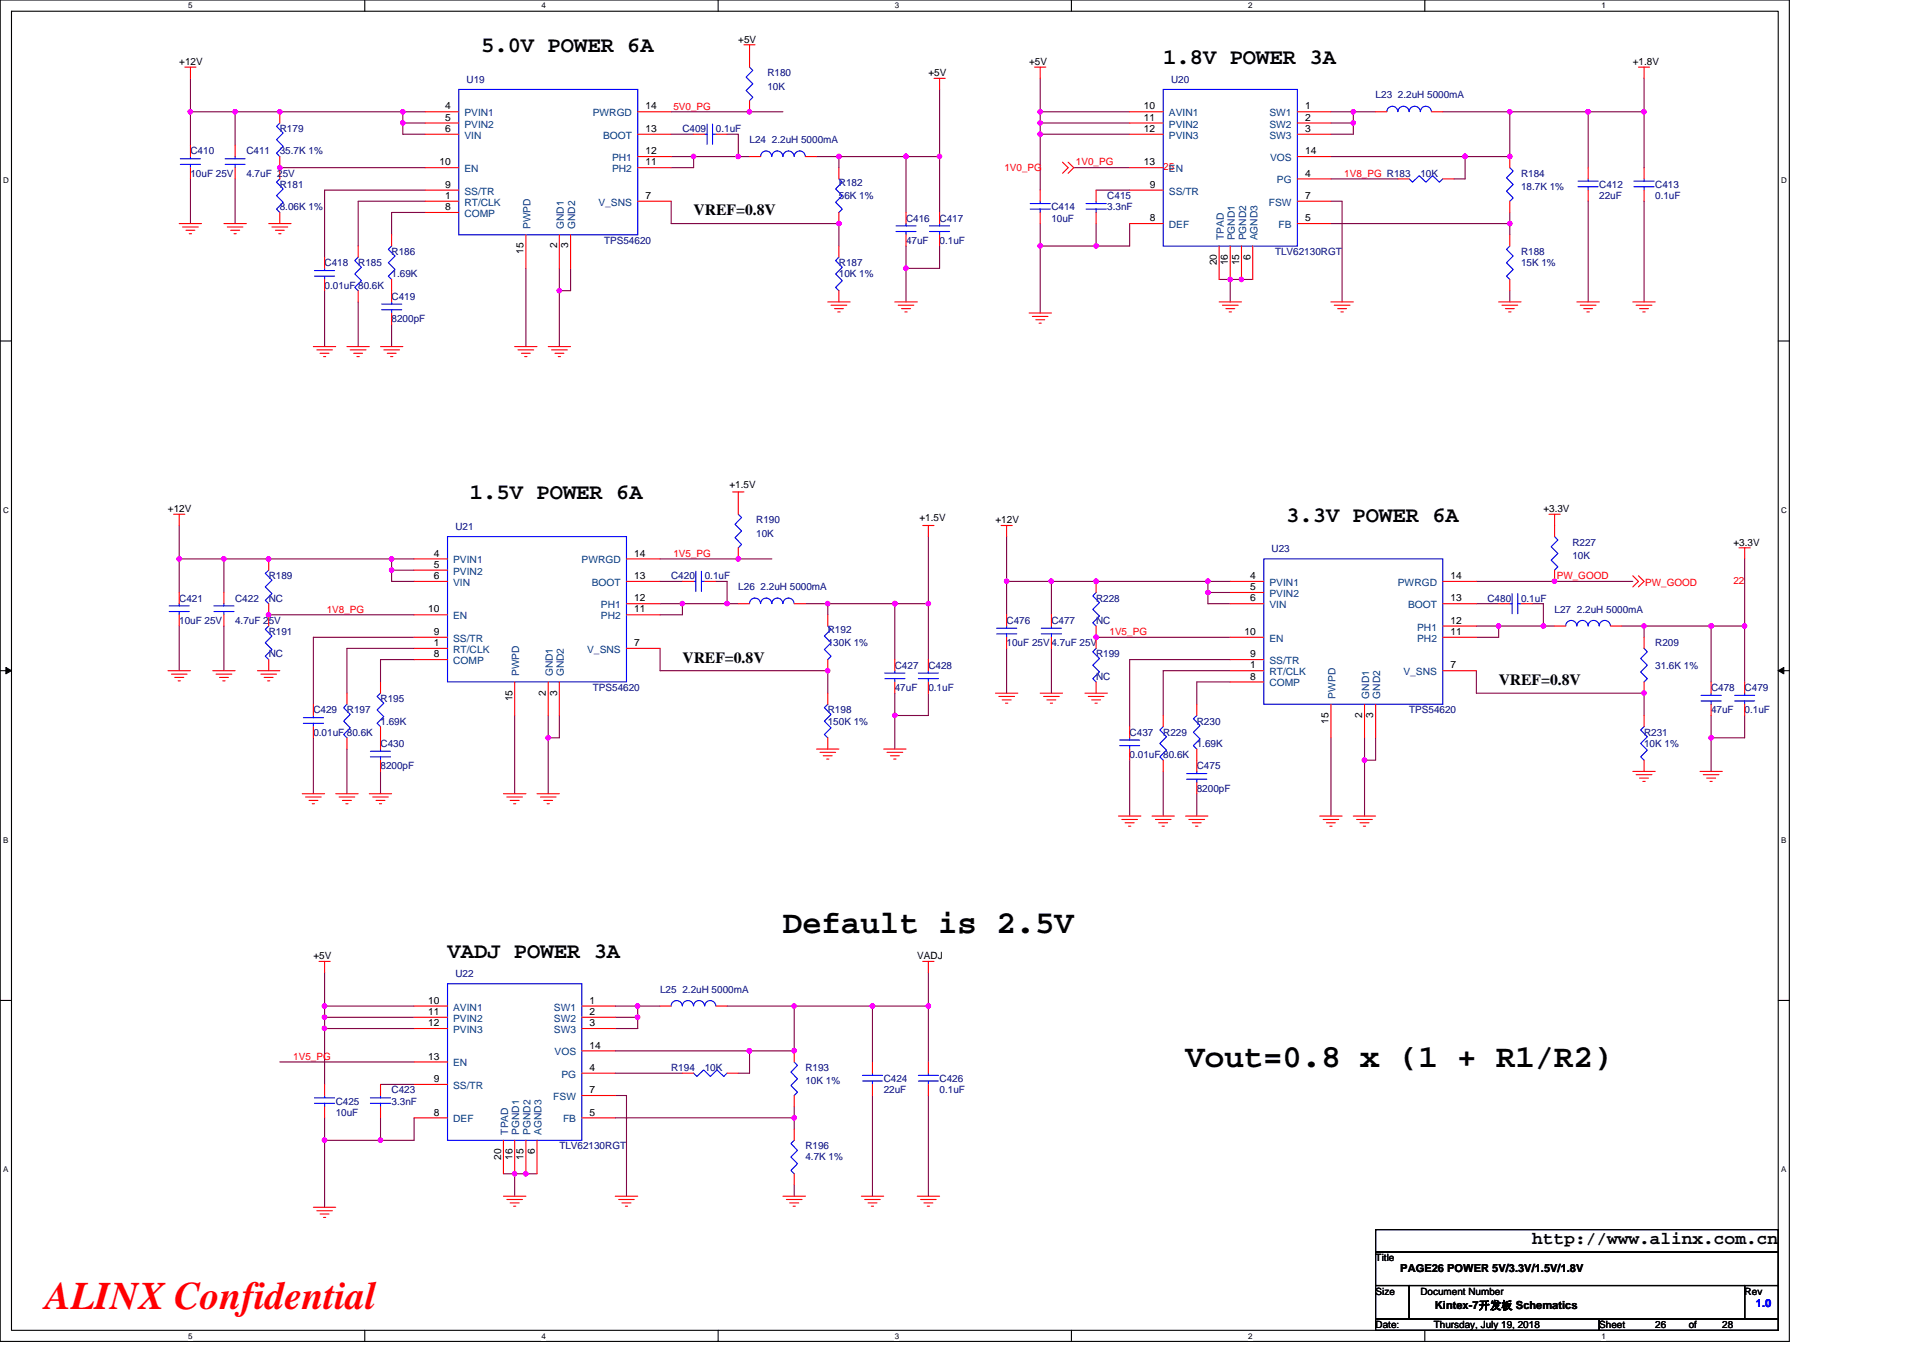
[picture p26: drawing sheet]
<svg xmlns="http://www.w3.org/2000/svg" width="297mm" height="210mm" viewBox="0 0 297 210" stroke-linecap="round" stroke-linejoin="round" font-family="sans-serif">
<defs><g id="words">
<text font-size="6" fill="#f00" x="7" y="202.3">ALINX Confidential</text>
<g font-size="5">
<text x="120.9" y="144.1">Default is 2.5V</text>
<text x="183.1" y="164.8">Vout=0.8 x (1 + R1/R2)</text>
</g>
<g font-size="3.5">
<text x="74.3" y="8.1">5.0V POWER 6A</text>
<text x="179.7" y="9.8">1.8V POWER 3A</text>
<text x="72.6" y="77.2">1.5V POWER 6A</text>
<text x="198.7" y="80.6">3.3V POWER 6A</text>
<text x="69.1" y="148">VADJ POWER 3A</text>
</g>
<text font-size="2.8" x="236.7" y="192.3">http://www.alinx.com.cn</text>
<g font-size="2.4">
<text x="107.1" y="33.3">VREF=0.8V</text>
<text x="105.4" y="102.4">VREF=0.8V</text>
<text x="231.5" y="105.8">VREF=0.8V</text>
</g>
<g font-size="1.7">
<text x="216.3" y="196.6">PAGE26 POWER 5V/3.3V/1.5V/1.8V</text>
<text x="221.7" y="202.3">Kintex-7开发板 Schematics</text>
</g>
<text font-size="1.7" fill="#00f" x="271.2" y="202">1.0</text>
<g font-size="1.5">
<text x="27.7" y="10">+12V</text>
<text x="114" y="6.6">+5V</text>
<text x="143.4" y="11.8">+5V</text>
<text x="159" y="10">+5V</text>
<text x="252.2" y="10">+1.8V</text>
<text x="68.8" y="16.9">4</text>
<text x="99.7" y="16.9">14</text>
<text x="176.7" y="16.9">10</text>
<text x="201.6" y="16.9">1</text>
<text x="68.8" y="18.6">5</text>
<text x="68.8" y="20.4">6</text>
<text x="99.7" y="20.4">13</text>
<text x="99.7" y="23.8">12</text>
<text x="176.7" y="18.6">11</text>
<text x="176.7" y="20.4">12</text>
<text x="201.6" y="23.8">14</text>
<text x="201.6" y="18.6">2</text>
<text x="201.6" y="20.4">3</text>
<text x="67.9" y="25.5">10</text>
<text x="68.8" y="29">9</text>
<text x="99.7" y="25.5">11</text>
<text x="176.7" y="25.5">13</text>
<text x="177.6" y="29">9</text>
<text x="201.6" y="27.3">4</text>
<text x="68.8" y="30.7">1</text>
<text x="68.8" y="32.5">8</text>
<text x="99.7" y="30.7">7</text>
<text x="177.6" y="34.2">8</text>
<text x="201.6" y="34.2">5</text>
<text x="201.6" y="30.7">7</text>
<text x="80.9" y="39.3" transform="rotate(-90 80.9 39.3)">15</text>
<text x="86" y="38.4" transform="rotate(-90 86 38.4)">2</text>
<text x="87.8" y="38.4" transform="rotate(-90 87.8 38.4)">3</text>
<text x="188" y="41" transform="rotate(-90 188 41)">20</text>
<text x="189.7" y="41" transform="rotate(-90 189.7 41)">16</text>
<text x="191.4" y="41" transform="rotate(-90 191.4 41)">15</text>
<text x="193.1" y="40.1" transform="rotate(-90 193.1 40.1)">6</text>
<text x="112.7" y="75.3">+1.5V</text>
<text x="25.9" y="79.1">+12V</text>
<text x="142" y="80.5">+1.5V</text>
<text x="153.8" y="80.9">+12V</text>
<text x="238.4" y="79.1">+3.3V</text>
<text x="67" y="86">4</text>
<text x="67" y="87.7">5</text>
<text x="67" y="89.5">6</text>
<text x="98" y="89.5">13</text>
<text x="98" y="86">14</text>
<text x="193.1" y="89.5">4</text>
<text x="224.1" y="89.5">14</text>
<text x="267.8" y="84.3">+3.3V</text>
<text x="66.1" y="94.6">10</text>
<text x="98" y="94.6">11</text>
<text x="98" y="92.9">12</text>
<text x="193.1" y="91.2">5</text>
<text x="193.1" y="92.9">6</text>
<text x="224.1" y="92.9">13</text>
<text x="67" y="99.8">1</text>
<text x="67" y="101.6">8</text>
<text x="67" y="98.1">9</text>
<text x="98" y="99.8">7</text>
<text x="192.2" y="98.1">10</text>
<text x="193.1" y="101.6">9</text>
<text x="224.1" y="98.1">11</text>
<text x="224.1" y="96.4">12</text>
<text x="84.3" y="107.5" transform="rotate(-90 84.3 107.5)">2</text>
<text x="86" y="107.5" transform="rotate(-90 86 107.5)">3</text>
<text x="193.1" y="103.3">1</text>
<text x="193.1" y="105">8</text>
<text x="224.1" y="103.3">7</text>
<text x="79.1" y="108.4" transform="rotate(-90 79.1 108.4)">15</text>
<text x="205.2" y="111.8" transform="rotate(-90 205.2 111.8)">15</text>
<text x="210.4" y="110.9" transform="rotate(-90 210.4 110.9)">2</text>
<text x="212.1" y="110.9" transform="rotate(-90 212.1 110.9)">3</text>
<text x="48.4" y="148.2">+5V</text>
<text x="141.7" y="148.2">VADJ</text>
<text x="66.1" y="155.1">10</text>
<text x="91.1" y="155.1">1</text>
<text x="66.1" y="156.8">11</text>
<text x="66.1" y="158.6">12</text>
<text x="91.1" y="156.8">2</text>
<text x="91.1" y="158.6">3</text>
<text x="66.1" y="163.7">13</text>
<text x="67" y="167.2">9</text>
<text x="91.1" y="162">14</text>
<text x="91.1" y="165.5">4</text>
<text x="67" y="172.4">8</text>
<text x="91.1" y="172.4">5</text>
<text x="91.1" y="168.9">7</text>
<text x="77.4" y="179.2" transform="rotate(-90 77.4 179.2)">20</text>
<text x="79.1" y="179.2" transform="rotate(-90 79.1 179.2)">16</text>
<text x="80.9" y="179.2" transform="rotate(-90 80.9 179.2)">15</text>
<text x="82.6" y="178.3" transform="rotate(-90 82.6 178.3)">6</text>
<text x="212.5" y="194.9">Title</text>
<text x="212.5" y="200">Size</text>
<text x="219.4" y="200">Document Number</text>
<text x="269.5" y="200">Rev</text>
<text x="212.5" y="205.2">Date:</text>
<text x="221.5" y="205.2">Thursday, July 19, 2018</text>
<text x="247" y="205.2">Sheet</text>
<text x="255.7" y="205.2">26</text>
<text x="260.9" y="205.2">of</text>
<text x="266" y="205.2">28</text>
</g>
<g font-size="1.5" fill="#000080">
<text x="118.5" y="11.8">R180</text>
<text x="72.1" y="12.8">U19</text>
<text x="118.5" y="13.8">10K</text>
<text x="180.9" y="12.8">U20</text>
<text x="212.5" y="15.2">L23 2.2uH 5000mA</text>
<text x="29.4" y="23.9">C410</text>
<text x="38.1" y="23.9">C411</text>
<text x="43.2" y="20.4">R179</text>
<text x="43.2" y="23.9">35.7K 1%</text>
<text x="105.4" y="20.4">C409</text>
<text x="110.6" y="20.4">0.1uF</text>
<text x="115.8" y="22.1">L24 2.2uH 5000mA</text>
<text x="29.4" y="27.3">10uF 25V</text>
<text x="38.1" y="27.3">4.7uF 25V</text>
<text x="43.2" y="29">R181</text>
<text x="129.6" y="28.7">R182</text>
<text x="219.4" y="27.3">10K</text>
<text x="234.9" y="27.3">R184</text>
<text x="234.9" y="29.4">18.7K 1%</text>
<text x="247" y="29">C412</text>
<text x="255.7" y="29">C413</text>
<text x="43.2" y="32.5">8.06K 1%</text>
<text x="129.6" y="30.8">56K 1%</text>
<text x="140" y="34.2">C416</text>
<text x="145.1" y="34.2">C417</text>
<text x="162.4" y="32.5">C414</text>
<text x="162.4" y="34.2">10uF</text>
<text x="171" y="30.8">C415</text>
<text x="171" y="32.5">3.3nF</text>
<text x="247" y="30.8">22uF</text>
<text x="255.7" y="30.8">0.1uF</text>
<text x="50.1" y="41.1">C418</text>
<text x="55.3" y="41.1">R185</text>
<text x="60.5" y="39.4">R186</text>
<text x="93.3" y="37.7">TPS54620</text>
<text x="129.6" y="41.1">R187</text>
<text x="140" y="37.7">47uF</text>
<text x="145.1" y="37.7">0.1uF</text>
<text x="197" y="39.4">TLV62130RGT</text>
<text x="234.9" y="39.4">R188</text>
<text x="234.9" y="41.1">15K 1%</text>
<text x="50.1" y="44.6">0.01uF 80.6K</text>
<text x="60.5" y="42.9">1.69K</text>
<text x="60.5" y="46.3">C419</text>
<text x="129.6" y="42.9">10K 1%</text>
<text x="60.5" y="49.8">8200pF</text>
<text x="70.4" y="81.9">U21</text>
<text x="116.8" y="80.9">R190</text>
<text x="116.8" y="82.9">10K</text>
<text x="41.5" y="89.5">R189</text>
<text x="103.7" y="89.5">C420</text>
<text x="108.9" y="89.5">0.1uF</text>
<text x="196.4" y="85.3">U23</text>
<text x="242.9" y="84.3">R227</text>
<text x="242.9" y="86.4">10K</text>
<text x="27.7" y="92.9">C421</text>
<text x="36.3" y="92.9">C422</text>
<text x="41.5" y="92.9">NC</text>
<text x="114" y="91.2">L26 2.2uH 5000mA</text>
<text x="169.3" y="92.9">R228</text>
<text x="229.8" y="92.9">C480</text>
<text x="234.9" y="92.9">0.1uF</text>
<text x="240.1" y="94.7">L27 2.2uH 5000mA</text>
<text x="27.7" y="96.4">10uF 25V</text>
<text x="36.3" y="96.4">4.7uF 25V</text>
<text x="41.5" y="98.1">R191</text>
<text x="41.5" y="101.6">NC</text>
<text x="127.9" y="97.8">R192</text>
<text x="127.9" y="99.9">130K 1%</text>
<text x="155.5" y="96.4">C476</text>
<text x="155.5" y="99.9">10uF 25V 4.7uF 25V</text>
<text x="162.4" y="96.4">C477</text>
<text x="169.3" y="96.4">NC</text>
<text x="169.3" y="101.6">R199</text>
<text x="255.7" y="99.9">R209</text>
<text x="91.6" y="106.8">TPS54620</text>
<text x="138.2" y="103.3">C427</text>
<text x="138.2" y="106.8">47uF</text>
<text x="143.4" y="103.3">C428</text>
<text x="143.4" y="106.8">0.1uF</text>
<text x="169.3" y="105">NC</text>
<text x="255.7" y="103.3">31.6K 1%</text>
<text x="264.3" y="106.8">C478</text>
<text x="269.5" y="106.8">C479</text>
<text x="48.4" y="110.2">C429</text>
<text x="48.4" y="113.7">0.01uF 80.6K</text>
<text x="53.6" y="110.2">R197</text>
<text x="58.8" y="108.5">R195</text>
<text x="58.8" y="112">1.69K</text>
<text x="127.9" y="110.2">R198</text>
<text x="127.9" y="112">150K 1%</text>
<text x="174.5" y="113.7">C437</text>
<text x="179.7" y="113.7">R229</text>
<text x="184.9" y="112">R230</text>
<text x="217.7" y="110.2">TPS54620</text>
<text x="254" y="113.7">R231</text>
<text x="264.3" y="110.2">47uF</text>
<text x="269.5" y="110.2">0.1uF</text>
<text x="58.8" y="115.4">C430</text>
<text x="58.8" y="118.9">8200pF</text>
<text x="174.5" y="117.1">0.01uF 80.6K</text>
<text x="184.9" y="118.9">C475</text>
<text x="184.9" y="115.4">1.69K</text>
<text x="254" y="115.4">10K 1%</text>
<text x="184.9" y="122.3">8200pF</text>
<text x="70.4" y="151">U22</text>
<text x="102" y="153.4">L25 2.2uH 5000mA</text>
<text x="103.7" y="165.5">R194</text>
<text x="108.9" y="165.5">10K</text>
<text x="124.4" y="165.5">R193</text>
<text x="124.4" y="167.6">10K 1%</text>
<text x="136.5" y="167.2">C424</text>
<text x="145.1" y="167.2">C426</text>
<text x="51.9" y="170.7">C425</text>
<text x="51.9" y="172.4">10uF</text>
<text x="60.5" y="169">C423</text>
<text x="60.5" y="170.7">3.3nF</text>
<text x="136.5" y="169">22uF</text>
<text x="145.1" y="169">0.1uF</text>
<text x="86.4" y="177.6">TLV62130RGT</text>
<text x="124.4" y="177.6">R196</text>
<text x="124.4" y="179.3">4.7K 1%</text>
</g>
<g font-size="1.5" fill="#004080">
<text x="71.7" y="18">PVIN1</text>
<text x="91.6" y="18">PWRGD</text>
<text x="180.5" y="18">AVIN1</text>
<text x="196.1" y="18">SW1</text>
<text x="71.7" y="19.7">PVIN2</text>
<text x="71.7" y="21.4">VIN</text>
<text x="93.2" y="21.4">BOOT</text>
<text x="180.5" y="19.7">PVIN2</text>
<text x="180.5" y="21.4">PVIN3</text>
<text x="196.1" y="19.7">SW2</text>
<text x="196.1" y="21.4">SW3</text>
<text x="71.7" y="26.6">EN</text>
<text x="94.5" y="26.6">PH2</text>
<text x="94.5" y="24.9">PH1</text>
<text x="180.5" y="26.6">EN</text>
<text x="196.2" y="24.9">VOS</text>
<text x="197.2" y="28.3">PG</text>
<text x="71.7" y="31.8">RT/CLK</text>
<text x="71.7" y="33.5">COMP</text>
<text x="71.7" y="30.1">SS/TR</text>
<text x="82" y="35.4" transform="rotate(-90 82 35.4)">PWPD</text>
<text x="87.1" y="35.4" transform="rotate(-90 87.1 35.4)">GND1</text>
<text x="88.9" y="35.4" transform="rotate(-90 88.9 35.4)">GND2</text>
<text x="92.4" y="31.8">V_SNS</text>
<text x="180.5" y="30.1">SS/TR</text>
<text x="180.5" y="35.2">DEF</text>
<text x="196" y="31.8">FSW</text>
<text x="197.5" y="35.2">FB</text>
<text x="189" y="37.1" transform="rotate(-90 189 37.1)">TPAD</text>
<text x="190.8" y="37.1" transform="rotate(-90 190.8 37.1)">PGND1</text>
<text x="192.5" y="37.1" transform="rotate(-90 192.5 37.1)">PGND2</text>
<text x="194.2" y="37.1" transform="rotate(-90 194.2 37.1)">AGND3</text>
<text x="70" y="87.1">PVIN1</text>
<text x="70" y="88.8">PVIN2</text>
<text x="89.8" y="87.1">PWRGD</text>
<text x="70" y="90.5">VIN</text>
<text x="70" y="95.7">EN</text>
<text x="91.4" y="90.5">BOOT</text>
<text x="92.8" y="95.7">PH2</text>
<text x="92.8" y="94">PH1</text>
<text x="196.1" y="90.5">PVIN1</text>
<text x="196.1" y="92.2">PVIN2</text>
<text x="196.1" y="94">VIN</text>
<text x="215.9" y="90.5">PWRGD</text>
<text x="217.5" y="94">BOOT</text>
<text x="70" y="100.9">RT/CLK</text>
<text x="70" y="99.2">SS/TR</text>
<text x="90.7" y="100.9">V_SNS</text>
<text x="196.1" y="99.2">EN</text>
<text x="218.9" y="99.2">PH2</text>
<text x="218.9" y="97.4">PH1</text>
<text x="70" y="102.6">COMP</text>
<text x="80.2" y="104.5" transform="rotate(-90 80.2 104.5)">PWPD</text>
<text x="85.4" y="104.5" transform="rotate(-90 85.4 104.5)">GND1</text>
<text x="87.1" y="104.5" transform="rotate(-90 87.1 104.5)">GND2</text>
<text x="196.1" y="104.3">RT/CLK</text>
<text x="196.1" y="106.1">COMP</text>
<text x="196.1" y="102.6">SS/TR</text>
<text x="206.3" y="107.9" transform="rotate(-90 206.3 107.9)">PWPD</text>
<text x="211.5" y="107.9" transform="rotate(-90 211.5 107.9)">GND1</text>
<text x="213.2" y="107.9" transform="rotate(-90 213.2 107.9)">GND2</text>
<text x="216.8" y="104.3">V_SNS</text>
<text x="70" y="156.1">AVIN1</text>
<text x="70" y="157.9">PVIN2</text>
<text x="70" y="159.6">PVIN3</text>
<text x="85.6" y="156.1">SW1</text>
<text x="85.6" y="157.9">SW2</text>
<text x="85.6" y="159.6">SW3</text>
<text x="70" y="164.8">EN</text>
<text x="85.7" y="163.1">VOS</text>
<text x="86.7" y="166.5">PG</text>
<text x="70" y="168.3">SS/TR</text>
<text x="70" y="173.4">DEF</text>
<text x="85.5" y="170">FSW</text>
<text x="87" y="173.4">FB</text>
<text x="78.5" y="175.3" transform="rotate(-90 78.5 175.3)">TPAD</text>
<text x="80.2" y="175.3" transform="rotate(-90 80.2 175.3)">PGND1</text>
<text x="82" y="175.3" transform="rotate(-90 82 175.3)">PGND2</text>
<text x="83.7" y="175.3" transform="rotate(-90 83.7 175.3)">AGND3</text>
</g>
<g font-size="1.5" fill="#f00">
<text x="104" y="16.9">5V0_PG</text>
<text x="155.1" y="26.5">1V0_PG</text>
<text x="166.2" y="25.6">1V0_PG</text>
<text x="179.7" y="26.3">25</text>
<text x="207.6" y="27.3">1V8_PG R183</text>
<text x="104" y="86">1V5_PG</text>
<text x="240.5" y="89.5">PW_GOOD</text>
<text x="50.5" y="94.7">1V8_PG</text>
<text x="254.1" y="90.5">PW_GOOD</text>
<text x="267.8" y="90.2">22</text>
<text x="171.4" y="98.1">1V5_PG</text>
<text x="45.3" y="163.7">1V5_PG</text>
</g>
<g font-size="1.2">
<text x="29.1" y="1.3">5</text>
<text x="83.6" y="1.3">4</text>
<text x="138.2" y="1.3">3</text>
<text x="192.8" y="1.3">2</text>
<text x="247.4" y="1.3">1</text>
<text x=".5" y="28.3">D</text>
<text x="275.1" y="28.3">D</text>
<text x=".5" y="79.2">C</text>
<text x="275.1" y="79.2">C</text>
<text x=".5" y="130.2">B</text>
<text x="275.1" y="130.2">B</text>
<text x=".5" y="181.1">A</text>
<text x="275.1" y="181.1">A</text>
<text x="29.1" y="206.8">5</text>
<text x="83.6" y="206.8">4</text>
<text x="138.2" y="206.8">3</text>
<text x="192.8" y="206.8">2</text>
<text x="247.4" y="206.8">1</text>
</g>
</g></defs>
<path d="M0 0h276.4v207.3h-276.4zM1.8 1.7h272.9v203.8h-272.9z" fill="none" stroke="#000" stroke-width=".17"/>
<g fill="#fff">
<path d="M29.1 .2h.6v1.4h-.6z"/>
<path d="M29.1 205.7h.6v1.4h-.6z"/>
</g>
<path d="M56.3 0v1.7M56.3 205.5v1.8" fill="none" stroke="#000" stroke-width=".17"/>
<g fill="#fff">
<path d="M83.6 .2h.7v1.4h-.7z"/>
<path d="M83.6 205.7h.7v1.4h-.7z"/>
</g>
<path d="M110.9 0v1.7M110.9 205.5v1.8" fill="none" stroke="#000" stroke-width=".17"/>
<g fill="#fff">
<path d="M138.2 .2h.7v1.4h-.7z"/>
<path d="M138.2 205.7h.7v1.4h-.7z"/>
</g>
<path d="M165.5 0v1.7M165.5 205.5v1.8" fill="none" stroke="#000" stroke-width=".17"/>
<g fill="#fff">
<path d="M192.8 .2h.6v1.4h-.6z"/>
<path d="M192.8 205.7h.6v1.4h-.6z"/>
</g>
<path d="M220.1 0v1.7M220.1 205.5v1.8" fill="none" stroke="#000" stroke-width=".17"/>
<g fill="#fff">
<path d="M247.4 .2h.6v1.4h-.6z"/>
<path d="M247.4 205.7h.6v1.4h-.6z"/>
<path d="M.5 27.2h.8v1.4h-.8z"/>
<path d="M275.1 27.2h.9v1.4h-.9z"/>
<path d="M.5 78.1h.8v1.4h-.8z"/>
<path d="M275.1 78.1h.9v1.4h-.9z"/>
</g>
<path d="M0 52.7h1.8M274.7 52.7h1.7" fill="none" stroke="#000" stroke-width=".17"/>
<g fill="#fff">
<path d="M.5 129.1h.8v1.4h-.8z"/>
<path d="M275.1 129.1h.8v1.4h-.8z"/>
</g>
<path d="M0 103.6h1.8M274.7 103.6h1.7" fill="none" stroke="#000" stroke-width=".17"/>
<path d="M.9 103.1l.9 .5-.9 .5zM274.7 103.6l.8-.5v1z" fill="#000" stroke="#000" stroke-width=".15"/>
<g fill="#fff">
<path d="M.5 180h.8v1.4h-.8z"/>
<path d="M275.1 180h.8v1.4h-.8z"/>
</g>
<path d="M0 154.6h1.8M274.7 154.6h1.7M212.5 190h62.2v3.5h-62.2zM212.5 193.5h62.2v5.1h-62.2zM212.5 198.6h5.2v5.2h-5.2zM217.7 198.6h51.8v5.2h-51.8zM269.5 198.6h5.2v5.2h-5.2zM212.5 203.8h34.5v1.7h-34.5zM247 203.8h27.7v1.7h-27.7z" fill="none" stroke="#000" stroke-width=".17"/>
<g fill="none" stroke="#800040" stroke-width=".17">
<path d="M29.4 17.3h6.9v5.2M29.4 12.1v5.2M29.4 17.3v5.2M36.3 17.3h25.9v1.7h3.5M62.2 17.3h3.5M62.2 19v1.7h3.5M103.7 17.3h17.2M145.1 13.8v10.4M160.7 12.1v5.2h13.8M160.7 19h13.8M160.7 19v1.7M160.7 17.3v1.7"/>
<path d="M205.6 19h3.4M205.6 17.3h3.4M209 17.3v1.7M209 17.3h3.5M209 19v1.7h-3.4M222.9 17.3h10.3M233.2 17.3v6.9h-6.9M233.2 17.3h12.1M245.3 17.3h8.7M245.3 17.3v8.6M254 12.1v5.2M254 17.3v8.6"/>
<path d="M29.4 27.6v6.9M36.3 27.6v6.9M43.2 25.9h22.5M65.7 29.4h-15.6v10.3M65.7 31.1h-10.4v6.9M65.7 32.8h-5.2v3.5M103.7 20.7h3.4M103.7 24.2h3.4M103.7 31.1v3.4h25.9v3.5M107.1 24.2h6.9M107.1 24.2v1.7h-3.4M112.3 20.7h1.7v3.5"/>
<path d="M114 24.2h1.8M126.1 24.2h3.5M129.6 24.2h10.4M129.6 24.2v1.7M140 24.2v8.6M140 38v3.5M140 24.2h5.1v8.6M145.1 38v3.5h-5.1M160.7 20.7h13.8M160.7 34.5v3.5M160.7 20.7v8.7M160.7 38h8.6"/>
<path d="M160.7 38v10.4M165.9 25.9h8.6M169.3 34.5v3.5M169.3 29.4h5.2M174.5 34.5v3.5h-5.2M205.6 27.6h10.3M205.6 34.5h27.6M205.6 31.1h1.7v15.6M205.6 24.2h20.7M226.3 24.2v3.4h-1.7M233.2 32.8v1.7M233.2 34.5v1.8"/>
<path d="M245.3 31.1v15.6M254 31.1v15.6M50.1 44.9v8.7M55.3 46.7v6.9M60.5 50.1v3.5M81.2 41.5v12.1M86.4 44.9v8.7M86.4 41.5v3.4M88.1 41.5v3.4h-1.7M140 41.5v5.2M188.3 43.2h1.7M190 43.2v3.5"/>
<path d="M193.5 43.2h-3.5M233.2 44.9v1.8M27.7 86.4h6.9v5.1M27.7 81.2v5.2M27.7 86.4v5.1M27.7 96.7v6.9M34.6 96.7v6.9M34.6 86.4h25.9v1.7h3.5M41.5 95h22.5M60.5 88.1v1.7h3.5M60.5 86.4h3.5M64 98.5h-15.6v10.3"/>
<path d="M102 89.8h3.4M102 93.3h3.4M102 86.4h17.2M105.4 93.3h6.9M105.4 93.3v1.7h-3.4M110.6 89.8h1.7v3.5M112.3 93.3h1.7M124.4 93.3h3.5M127.9 93.3h10.3M127.9 93.3v1.7M138.2 93.3v8.6M138.2 93.3h5.2v8.6"/>
<path d="M143.4 82.9v10.4M155.5 89.8h6.9v5.2M155.5 82.9v6.9M155.5 89.8v5.2M162.4 89.8h24.2v1.7h3.4M169.3 98.5h20.7M186.6 89.8h3.4M186.6 91.5v1.8h3.4M228 96.7h3.5M228 89.8h24.2M228 93.3h3.5M231.5 96.7h6.9"/>
<path d="M231.5 96.7v1.8h-3.5M236.7 93.3h1.7v3.4M238.4 96.7h1.7M250.5 96.7h3.5M254 96.7v1.8M254 96.7h10.3M264.3 96.7h5.2v8.7M264.3 96.7v8.7M269.5 86.4v10.3M48.4 114v8.6M53.6 115.7v6.9M58.8 119.2v3.4"/>
<path d="M64 100.2h-10.4v6.9M64 101.9h-5.2v3.5M79.5 110.6v12M84.7 110.6v3.4M84.7 114v8.6M86.4 110.6v3.4h-1.7M102 100.2v3.4h25.9v3.5M138.2 110.6v5.1M138.2 107.1v3.5M143.4 107.1v3.5h-5.2M155.5 100.2v6.9M162.4 100.2v6.9"/>
<path d="M174.5 117.5v8.6M179.7 119.2v6.9M190 101.9h-15.5v10.4M190 103.6h-10.3v7M190 105.4h-5.1v3.4M205.6 114v12.1M210.8 114v3.5M210.8 117.5v8.6M212.5 114v3.5h-1.7M228 103.6v3.5h26v3.5M264.3 110.6v3.4M264.3 114v5.2"/>
<path d="M269.5 110.6v3.4h-5.2M184.9 122.6v3.5M50.1 155.4v1.8M50.1 150.3v5.1h13.9M50.1 157.2h13.9M50.1 158.9h13.9M50.1 157.2v1.7M50.1 158.9v8.7M95 157.2h3.5M95 155.4h3.5M98.5 155.4h3.5M98.5 157.2v1.7h-3.5"/>
<path d="M98.5 155.4v1.8M112.3 155.4h10.4M122.7 155.4h12.1M122.7 155.4v7h-6.9M134.8 155.4v8.7M134.8 155.4h8.6M143.4 150.3v5.1M143.4 155.4v8.7M43.2 164.1h20.8M50.1 176.2v10.3M50.1 176.2h8.7M50.1 172.7v3.5"/>
<path d="M58.8 167.6h5.2M58.8 172.7v3.5M64 172.7v3.5h-5.2M95 169.3h1.8v15.5M95 172.7h27.7M95 162.4h20.8M95 165.8h10.4M115.8 162.4v3.4h-1.8M122.7 172.7v1.8M122.7 171v1.7M134.8 169.3v15.5M143.4 169.3v15.5"/>
<path d="M77.8 181.4h1.7M79.5 181.4v3.4M82.9 181.4h-3.4M122.7 183.1v1.7"/>
</g>
<g fill="#f0f" stroke="#f0f" stroke-width=".17">
<circle cx="233.2" cy="17.3" r=".34"/>
<circle cx="169.3" cy="38" r=".34"/>
<circle cx="245.3" cy="17.3" r=".34"/>
<circle cx="209" cy="17.3" r=".34"/>
<circle cx="233.2" cy="34.5" r=".34"/>
<circle cx="209" cy="19" r=".33"/>
<circle cx="160.7" cy="38" r=".34"/>
<circle cx="226.3" cy="24.2" r=".34"/>
<circle cx="233.2" cy="24.2" r=".34"/>
<circle cx="191.7" cy="43.2" r=".34"/>
<circle cx="190" cy="43.2" r=".34"/>
<circle cx="160.7" cy="19" r=".33"/>
<circle cx="160.7" cy="17.3" r=".34"/>
<circle cx="160.7" cy="20.7" r=".34"/>
<circle cx="253.9" cy="17.3" r=".34"/>
<circle cx="62.2" cy="17.3" r=".34"/>
<circle cx="43.2" cy="17.3" r=".34"/>
<circle cx="62.2" cy="19" r=".33"/>
<circle cx="86.4" cy="44.9" r=".33"/>
<circle cx="107.1" cy="24.2" r=".34"/>
<circle cx="114" cy="24.2" r=".34"/>
<circle cx="129.6" cy="24.2" r=".34"/>
<circle cx="129.6" cy="34.5" r=".34"/>
<circle cx="139.9" cy="41.4" r=".34"/>
<circle cx="139.9" cy="24.2" r=".34"/>
<circle cx="145.1" cy="24.2" r=".34"/>
<circle cx="29.4" cy="17.3" r=".34"/>
<circle cx="115.8" cy="17.3" r=".34"/>
<circle cx="36.3" cy="17.3" r=".34"/>
<circle cx="43.2" cy="25.9" r=".34"/>
<circle cx="60.5" cy="86.4" r=".34"/>
<circle cx="41.5" cy="86.4" r=".34"/>
<circle cx="60.5" cy="88.1" r=".33"/>
<circle cx="84.7" cy="114" r=".33"/>
<circle cx="105.4" cy="93.3" r=".34"/>
<circle cx="112.3" cy="93.3" r=".34"/>
<circle cx="127.8" cy="93.3" r=".34"/>
<circle cx="127.8" cy="103.6" r=".34"/>
<circle cx="138.2" cy="110.5" r=".34"/>
<circle cx="138.2" cy="93.3" r=".34"/>
<circle cx="143.4" cy="93.3" r=".34"/>
<circle cx="27.7" cy="86.4" r=".34"/>
<circle cx="114" cy="86.4" r=".34"/>
<circle cx="34.6" cy="86.4" r=".34"/>
<circle cx="41.5" cy="95" r=".34"/>
<circle cx="186.6" cy="89.8" r=".34"/>
<circle cx="169.3" cy="89.8" r=".34"/>
<circle cx="186.6" cy="91.5" r=".34"/>
<circle cx="210.8" cy="117.5" r=".34"/>
<circle cx="231.5" cy="96.7" r=".33"/>
<circle cx="238.4" cy="96.7" r=".33"/>
<circle cx="253.9" cy="96.7" r=".33"/>
<circle cx="253.9" cy="107.1" r=".34"/>
<circle cx="264.3" cy="114" r=".33"/>
<circle cx="264.3" cy="96.7" r=".33"/>
<circle cx="269.5" cy="96.7" r=".33"/>
<circle cx="155.5" cy="89.8" r=".34"/>
<circle cx="240.1" cy="89.8" r=".34"/>
<circle cx="162.4" cy="89.8" r=".34"/>
<circle cx="169.3" cy="98.4" r=".34"/>
<circle cx="122.7" cy="155.4" r=".34"/>
<circle cx="58.8" cy="176.2" r=".34"/>
<circle cx="134.8" cy="155.4" r=".34"/>
<circle cx="98.5" cy="155.4" r=".34"/>
<circle cx="122.7" cy="172.7" r=".34"/>
<circle cx="98.5" cy="157.2" r=".33"/>
<circle cx="50.1" cy="176.2" r=".34"/>
<circle cx="115.8" cy="162.3" r=".34"/>
<circle cx="122.7" cy="162.3" r=".34"/>
<circle cx="81.2" cy="181.4" r=".34"/>
<circle cx="79.5" cy="181.4" r=".34"/>
<circle cx="50.1" cy="157.2" r=".33"/>
<circle cx="50.1" cy="155.4" r=".34"/>
<circle cx="50.1" cy="158.9" r=".34"/>
<circle cx="143.4" cy="155.4" r=".34"/>
</g>
<g fill="none" stroke="#f00" stroke-width=".17">
<path d="M28.6 10.4h1.7M29.4 10.4v1.7M43.2 17.3v1.7M65.7 17.3h5.2M65.7 19h5.2M98.5 17.3h5.2M114.9 6.9h1.7M115.8 6.9v3.5M115.8 15.6v1.7M144.3 12.1h1.7M145.1 12.1v1.7M159.8 10.4h1.7"/>
<path d="M160.7 10.4v1.7M174.5 17.3h5.2M174.5 19h5.2M200.4 17.3h5.2M200.4 19h5.2M212.5 17.3h1.7M221.1 17.3h1.8M253.1 10.4h1.7M254 10.4v1.7M27.7 34.5h3.4M28.2 35.1h2.4M28.7 35.6h1.4"/>
<path d="M29.2 36.1h.4M29.4 22.5v1.7M29.4 25.9v1.7M34.6 34.5h3.5M35.1 35.1h2.4M35.6 35.6h1.4M36.1 36.1h.4M36.3 22.5v1.7M36.3 25.9v1.7M41.5 34.5h3.5M42 35.1h2.4M42.5 35.6h1.4"/>
<path d="M43 36.1h.4M43.2 32.8v1.7M43.2 24.2v3.4M50.1 39.7v1.8M55.3 38v1.7M60.5 36.3v1.7M65.7 31.1h5.2M65.7 20.7h5.2M65.7 32.8h5.2M65.7 29.4h5.2M65.7 25.9h5.2M81.2 36.3v5.2"/>
<path d="M86.4 36.3v5.2M88.1 36.3v5.2M98.5 31.1h5.2M98.5 25.9h5.2M98.5 24.2h5.2M98.5 20.7h5.2M107.1 20.7h1.8M110.6 20.7h1.7M115.8 24.2h1.7M124.4 24.2h1.7M129.6 38v1.7M129.6 25.9v1.7"/>
<path d="M129.6 32.8v1.7M140 32.8v1.7M140 36.3v1.7M145.1 32.8v1.7M145.1 36.3v1.7M160.7 29.4v1.7M160.7 32.8v1.7M164.1 25.1l.9 .8-.9 .9M165 25.1l.9 .8-.9 .9M169.3 29.4v1.7M169.3 32.8v1.7M174.5 20.7h5.2"/>
<path d="M174.5 25.9h5.2M174.5 29.4h5.2M174.5 34.5h5.2M188.3 38v5.2M190 38v5.2M191.8 38v5.2M193.5 38v5.2M200.4 20.7h5.2M200.4 24.2h5.2M200.4 27.6h5.2M200.4 31.1h5.2M200.4 34.5h5.2"/>
<path d="M215.9 27.6h1.8M222.9 27.6h1.7M233.2 36.3v1.7M233.2 24.2v1.7M233.2 31.1v1.7M245.3 25.9v1.7M245.3 29.4v1.7M254 25.9v1.7M254 29.4v1.7M48.4 53.6h3.5M48.9 54.1h2.4M49.4 54.6h1.4"/>
<path d="M50 55.1h.3M50.1 43.2v1.7M53.6 53.6h3.4M54.1 54.1h2.4M54.6 54.6h1.4M55.1 55.1h.4M55.3 44.9v1.8M58.8 53.6h3.4M59.3 54.1h2.4M59.8 54.6h1.4M60.3 55.1h.4M60.5 43.2v3.5"/>
<path d="M60.5 48.4v1.7M79.5 53.6h3.4M80 54.1h2.4M80.5 54.6h1.4M81 55.1h.4M84.7 53.6h3.4M85.2 54.1h2.4M85.7 54.6h1.4M86.2 55.1h.4M127.9 46.7h3.4M128.4 47.2h2.4M128.9 47.7h1.4"/>
<path d="M129.4 48.2h.4M129.6 44.9v1.8M138.2 46.7h3.5M138.7 47.2h2.5M139.3 47.7h1.3M139.8 48.2h.3M159 48.4h3.4M159.5 48.9h2.4M160 49.4h1.4M160.5 49.9h.3M188.3 46.7h3.5M188.8 47.2h2.5"/>
<path d="M189.4 47.7h1.3M189.9 48.2h.3M205.6 46.7h3.4M206.1 47.2h2.4M206.6 47.7h1.4M207.1 48.2h.4M231.5 46.7h3.4M232 47.2h2.4M232.5 47.7h1.4M233 48.2h.4M233.2 43.2v1.7M243.6 46.7h3.4"/>
<path d="M244.1 47.2h2.4M244.6 47.7h1.4M245.1 48.2h.4M252.2 46.7h3.5M252.7 47.2h2.5M253.3 47.7h1.3M253.8 48.2h.3M26.8 79.5h1.8M27.7 79.5v1.7M113.2 76h1.7M114 76v3.5M239.3 79.5h1.7"/>
<path d="M240.1 79.5v3.4M27.7 91.5v1.8M27.7 95v1.7M34.6 91.5v1.8M34.6 95v1.7M41.5 93.3v3.4M41.5 86.4v1.7M64 86.4h5.1M64 88.1h5.1M64 89.8h5.1M64 98.5h5.1M64 95h5.1"/>
<path d="M96.8 95h5.2M96.8 93.3h5.2M96.8 89.8h5.2M96.8 86.4h5.2M105.4 89.8h1.7M108.9 89.8h1.7M114 84.6v1.8M114 93.3h1.8M122.7 93.3h1.7M127.9 95v1.7M142.5 81.2h1.8M143.4 81.2v1.7"/>
<path d="M154.6 81.2h1.8M155.5 81.2v1.7M155.5 95v1.7M155.5 98.5v1.7M162.4 95v1.7M162.4 98.5v1.7M169.3 96.7v3.5M169.3 89.8v1.7M190 89.8h5.2M190 91.5h5.2M190 93.3h5.2M190 98.5h5.2"/>
<path d="M222.9 98.5h5.1M222.9 96.7h5.1M222.9 93.3h5.1M222.9 89.8h5.1M231.5 93.3h1.7M234.9 93.3h1.8M240.1 88.1v1.7M240.1 96.7h1.7M248.8 96.7h1.7M252.2 89l.9 .8-.9 .9M253.1 89l.9 .8-.9 .9M254 98.5v1.7"/>
<path d="M268.6 84.6h1.8M269.5 84.6v1.8M25.9 103.6h3.5M26.5 104.2h2.4M27 104.7h1.4M27.5 105.2h.4M32.9 103.6h3.4M33.4 104.2h2.4M33.9 104.7h1.4M34.4 105.2h.4M39.8 103.6h3.4M40.3 104.2h2.4"/>
<path d="M40.8 104.7h1.4M41.3 105.2h.4M41.5 101.9v1.7M48.4 108.8v1.8M48.4 112.3v1.7M53.6 114v1.7M53.6 107.1v1.7M58.8 112.3v3.4M58.8 105.4v1.7M58.8 117.5v1.7M64 100.2h5.1M64 101.9h5.1"/>
<path d="M79.5 105.4v5.2M84.7 105.4v5.2M86.4 105.4v5.2M96.8 100.2h5.2M126.1 115.7h3.5M126.7 116.2h2.4M127.2 116.8h1.3M127.7 117.3h.3M127.9 101.9v1.7M127.9 114v1.7M127.9 107.1v1.7M136.5 115.7h3.5"/>
<path d="M137 116.2h2.4M137.5 116.8h1.4M138 117.3h.4M138.2 101.9v1.7M138.2 105.4v1.7M143.4 101.9v1.7M143.4 105.4v1.7M153.8 107.1h3.4M154.3 107.6h2.4M154.8 108.1h1.4M155.3 108.6h.4M160.7 107.1h3.4"/>
<path d="M161.2 107.6h2.4M161.7 108.1h1.4M162.2 108.6h.4M167.6 107.1h3.4M168.1 107.6h2.4M168.6 108.1h1.4M169.1 108.6h.4M169.3 105.4v1.7M174.5 112.3v1.7M174.5 115.7v1.8M179.7 117.5v1.7M179.7 110.6v1.7"/>
<path d="M184.9 115.7v3.5M184.9 108.8v1.8M190 103.6h5.2M190 105.4h5.2M190 101.9h5.2M205.6 108.8v5.2M210.8 108.8v5.2M212.5 108.8v5.2M222.9 103.6h5.1M252.2 119.2h3.5M252.7 119.7h2.5M254 117.5v1.7"/>
<path d="M254 110.6v1.7M254 105.4v1.7M262.6 119.2h3.4M263.1 119.7h2.4M264.3 105.4v1.7M264.3 108.8v1.8M269.5 105.4v1.7M269.5 108.8v1.8M46.7 122.6h3.4M47.2 123.1h2.4M47.7 123.7h1.4M48.2 124.2h.4"/>
<path d="M51.9 122.6h3.4M52.4 123.1h2.4M52.9 123.7h1.4M53.4 124.2h.4M57 122.6h3.5M57.6 123.1h2.4M58.1 123.7h1.4M58.6 124.2h.3M77.8 122.6h3.4M78.3 123.1h2.4M78.8 123.7h1.4M79.3 124.2h.4"/>
<path d="M82.9 122.6h3.5M83.5 123.1h2.4M84 123.7h1.4M84.5 124.2h.4M172.8 126.1h3.4M173.3 126.6h2.4M173.8 127.1h1.4M174.3 127.7h.4M177.9 126.1h3.5M178.5 126.6h2.4M179 127.1h1.4M179.5 127.7h.3"/>
<path d="M183.1 126.1h3.5M183.6 126.6h2.5M184.2 127.1h1.3M184.7 127.7h.3M184.9 120.9v1.7M203.9 126.1h3.4M204.4 126.6h2.4M204.9 127.1h1.4M205.4 127.7h.4M209 126.1h3.5M209.5 126.6h2.5M210.1 127.1h1.4"/>
<path d="M210.6 127.7h.3M253.3 120.2h1.3M253.8 120.7h.3M263.6 120.2h1.4M264.1 120.7h.4M49.3 148.5h1.7M50.1 148.5v1.8M64 155.4h5.1M64 157.2h5.1M64 158.9h5.1M89.9 155.4h5.1M89.9 157.2h5.1"/>
<path d="M89.9 158.9h5.1M102 155.4h1.7M110.6 155.4h1.7M142.5 148.5h1.8M143.4 148.5v1.8M50.1 167.6v1.7M50.1 171v1.7M58.8 167.6v1.7M58.8 171v1.7M64 164.1h5.1M64 167.6h5.1M64 172.7h5.1"/>
<path d="M77.8 176.2v5.2M79.5 176.2v5.2M81.2 176.2v5.2M82.9 176.2v5.2M89.9 162.4h5.1M89.9 165.8h5.1M89.9 169.3h5.1M89.9 172.7h5.1M105.4 165.8h1.7M112.3 165.8h1.7M122.7 174.5v1.7M122.7 162.4v1.7"/>
<path d="M122.7 169.3v1.7M134.8 164.1v1.7M134.8 167.6v1.7M143.4 164.1v1.7M143.4 167.6v1.7M48.4 186.5h3.5M48.9 187.1h2.4M49.4 187.6h1.4M50 188.1h.3M77.8 184.8h3.4M78.3 185.3h2.4M78.8 185.9h1.4"/>
<path d="M79.3 186.4h.4M95 184.8h3.5M95.6 185.3h2.4M96.1 185.9h1.4M96.6 186.4h.3M120.9 184.8h3.5M121.5 185.3h2.4M122 185.9h1.4M122.5 186.4h.3M122.7 181.4v1.7M133.1 184.8h3.4M133.6 185.3h2.4"/>
<path d="M134.1 185.9h1.4M134.6 186.4h.3M141.7 184.8h3.4M142.2 185.3h2.4M142.7 185.9h1.4M143.2 186.4h.4"/>
</g>
<g fill="none" stroke="#00f" stroke-width=".17">
<path d="M43.2 19l-.5 .5 1 1.1-1 1 1 1-1 1.1 .5 .5M70.9 13.8h27.6v22.5h-27.6zM109.2 19.2v3.1M110.1 19.2v3.1M115.8 10.4l.5 .5-1.1 1 1.1 1.1-1.1 1 1.1 1-.5 .6M179.7 13.8h20.7v24.2h-20.7zM214.2 17.3a.85 .85 0 0 1 .9-.9 .85 .85 0 0 1 .8 .9M215.9 17.3a.86 .86 0 0 1 .9-.9 .86 .86 0 0 1 .9 .9M217.7 17.3a.86 .86 0 0 1 .8-.9 .86 .86 0 0 1 .9 .9M219.4 17.3a.85 .85 0 0 1 .9-.9 .85 .85 0 0 1 .8 .9M27.9 25.4h3.1M27.9 24.5h3.1"/>
<path d="M29.4 24.2v.3M29.4 25.4v.5M34.8 25.4h3.1M34.8 24.5h3.1M36.3 24.2v.3M36.3 25.4v.5M43.2 27.6l-.5 .6 1 1-1 1 1 1.1-1 1 .5 .5M55.3 39.7l-.5 .6 1 1-1 1 1 1.1-1 1 .5 .5M60.5 38l-.5 .5 1 1.1-1 1 1 1-1 1.1 .5 .5M108.9 20.7h.3M110.1 20.7h.5M117.5 24.2a.86 .86 0 0 1 .9-.9 .86 .86 0 0 1 .8 .9 .86 .86 0 0 1 .9-.9 .86 .86 0 0 1 .8 .9"/>
<path d="M120.9 24.2a.86 .86 0 0 1 .9-.9 .86 .86 0 0 1 .9 .9M122.7 24.2a.86 .86 0 0 1 .8-.9 .86 .86 0 0 1 .9 .9M129.6 39.7l-.5 .6 1 1-1 1 1 1.1-1 1 .5 .5M129.6 27.6l.5 .6-1 1 1 1-1 1.1 1 1-.5 .5M138.4 35.8h3.1M138.4 34.9h3.1M140 34.5v.4M140 35.8v.5M143.6 35.8h3.1M143.6 34.9h3.1M145.1 34.5v.4M145.1 35.8v.5"/>
<path d="M159.1 32.3h3.1M159.1 31.5h3.1M160.7 31.1v.4M160.7 32.3v.5M167.8 32.3h3.1M167.8 31.5h3.1M169.3 31.1v.4M169.3 32.3v.5M217.7 27.6l.5 .6 1-1.1 1.1 1.1 1-1.1 1 1.1 .6-.6M233.2 38l-.5 .5 1 1.1-1 1 1 1-1 1.1 .5 .5M233.2 25.9l.5 .5-1 1.1 1 1-1 1 1 1.1-.5 .5M243.8 28.9h3.1"/>
<path d="M243.8 28h3.1M245.3 27.6v.4M245.3 28.9v.5M252.4 28.9h3.1M252.4 28h3.1M254 27.6v.4M254 28.9v.5M48.6 42.7h3.1M48.6 41.8h3.1M50.1 41.5v.3M50.1 42.7v.5M58.9 47.9h3.2"/>
<path d="M58.9 47h3.2M60.5 46.7v.3M60.5 47.9v.5M114 79.5l.6 .5-1.1 1 1.1 1-1.1 1.1 1.1 1-.6 .5M26.1 94.5h3.1M26.1 93.6h3.1M27.7 93.3v.3M27.7 94.5v.5M33 94.5h3.1M33 93.6h3.1M34.6 93.3v.3M34.6 94.5v.5"/>
<path d="M41.5 96.7l-.5 .5 1 1.1-1 1 1 1.1-1 1 .5 .5M41.5 88.1l-.5 .5 1 1-1 1.1 1 1-1 1.1 .5 .5M69.1 82.9h27.7v22.5h-27.7zM107.1 89.8h.4M107.5 88.3v3.1M108.3 88.3v3.1M108.3 89.8h.6M117.5 93.3a.85 .85 0 0 0-.9-.9 .85 .85 0 0 0-.8 .9M120.9 93.3a.86 .86 0 0 0-.8-.9 .86 .86 0 0 0-.9 .9 .86 .86 0 0 0-.8-.9 .86 .86 0 0 0-.9 .9M122.7 93.3a.86 .86 0 0 0-.9-.9 .86 .86 0 0 0-.9 .9M127.9 96.7l.5 .5-1.1 1.1 1.1 1-1.1 1.1 1.1 1-.5 .5M153.9 97.9h3.2"/>
<path d="M153.9 97.1h3.2M155.5 96.7v.4M155.5 97.9v.6M160.8 97.9h3.2M160.8 97.1h3.2M162.4 96.7v.4M162.4 97.9v.6M169.3 91.5l-.5 .6 1 1-1 1 1 1.1-1 1 .5 .5M195.2 86.4h27.7v22.4h-27.7zM233.2 93.3h.4M233.6 91.7v3.1M234.4 91.7v3.1"/>
<path d="M234.4 93.3h.5M240.1 82.9l.5 .5-1 1.1 1 1-1 1.1 1 1-.5 .5M243.6 96.7a.86 .86 0 0 0-.9-.8 .86 .86 0 0 0-.9 .8M245.3 96.7a.86 .86 0 0 0-.9-.8 .86 .86 0 0 0-.8 .8M248.7 96.7a.87 .87 0 0 0-.8-.8 .87 .87 0 0 0-.9 .8 .85 .85 0 0 0-.8-.8 .85 .85 0 0 0-.9 .8M46.9 111.8h3.1M46.9 110.9h3.1M48.4 110.6v.3M48.4 111.8v.5M53.6 108.8l-.5 .5 1 1.1-1 1 1 1.1-1 1 .5 .5M57.2 116.9h3.1M57.2 116.1h3.1"/>
<path d="M58.8 107.1l-.6 .5 1.1 1-1.1 1.1 1.1 1-1.1 1.1 .6 .5M58.8 115.7v.4M58.8 116.9v.6M127.9 108.8l-.6 .5 1.1 1.1-1.1 1 1.1 1.1-1.1 1 .6 .5M136.7 104.9h3.1M136.7 104h3.1M138.2 103.6v.4M138.2 104.9v.5M141.9 104.9h3.1M141.9 104h3.1M143.4 103.6v.4M143.4 104.9v.5"/>
<path d="M169.3 100.2l-.5 .5 1 1-1 1.1 1 1-1 1.1 .5 .5M172.9 115.2h3.1M172.9 114.3h3.1M174.5 114v.3M174.5 115.2v.5M179.7 112.3l-.5 .5 1 1-1 1.1 1 1-1 1 .5 .6M183.3 119.5h3.1M184.9 119.2v.3M184.9 110.6l-.6 .5 1.1 1-1.1 1 1.1 1.1-1.1 1 .6 .5M254 112.3l-.6 .5 1.1 1-1.1 1.1 1.1 1-1.1 1 .6 .6M254 100.2l.5 .5-1.1 1 1.1 1.1-1.1 1 1.1 1.1-.5 .5M262.8 108.3h3.1"/>
<path d="M262.8 107.4h3.1M264.3 107.1v.3M264.3 108.3v.5M267.9 108.3h3.1M267.9 107.4h3.1M269.5 107.1v.3M269.5 108.3v.5M183.3 120.4h3.1M184.9 120.4v.5M69.1 152h20.8v24.2h-20.8zM105.4 155.4a.86 .86 0 0 0-.9-.8 .86 .86 0 0 0-.8 .8M107.1 155.4a.86 .86 0 0 0-.8-.8 .86 .86 0 0 0-.9 .8"/>
<path d="M108.8 155.4a.85 .85 0 0 0-.8-.8 .85 .85 0 0 0-.9 .8M110.6 155.4a.86 .86 0 0 0-.9-.8 .86 .86 0 0 0-.8 .8M48.6 170.5h3.1M48.6 169.6h3.1M50.1 169.3v.3M50.1 170.5v.5M57.2 170.5h3.1M57.2 169.6h3.1M58.8 169.3v.3M58.8 170.5v.5M107.1 165.8l.6 .5 1-1 1 1 1.1-1 1 1 .5-.5M122.7 176.2l-.5 .5 1 1-1 1.1 1 1-1 1 .5 .6"/>
<path d="M122.7 164.1l.5 .5-1 1.1 1 1-1 1 1 1.1-.5 .5M133.2 167h3.1M133.2 166.2h3.1M134.8 165.8v.4M134.8 167v.6M141.9 167h3.1M141.9 166.2h3.1M143.4 165.8v.4M143.4 167v.6"/>
</g>
<use href="#words"/>
</svg>
